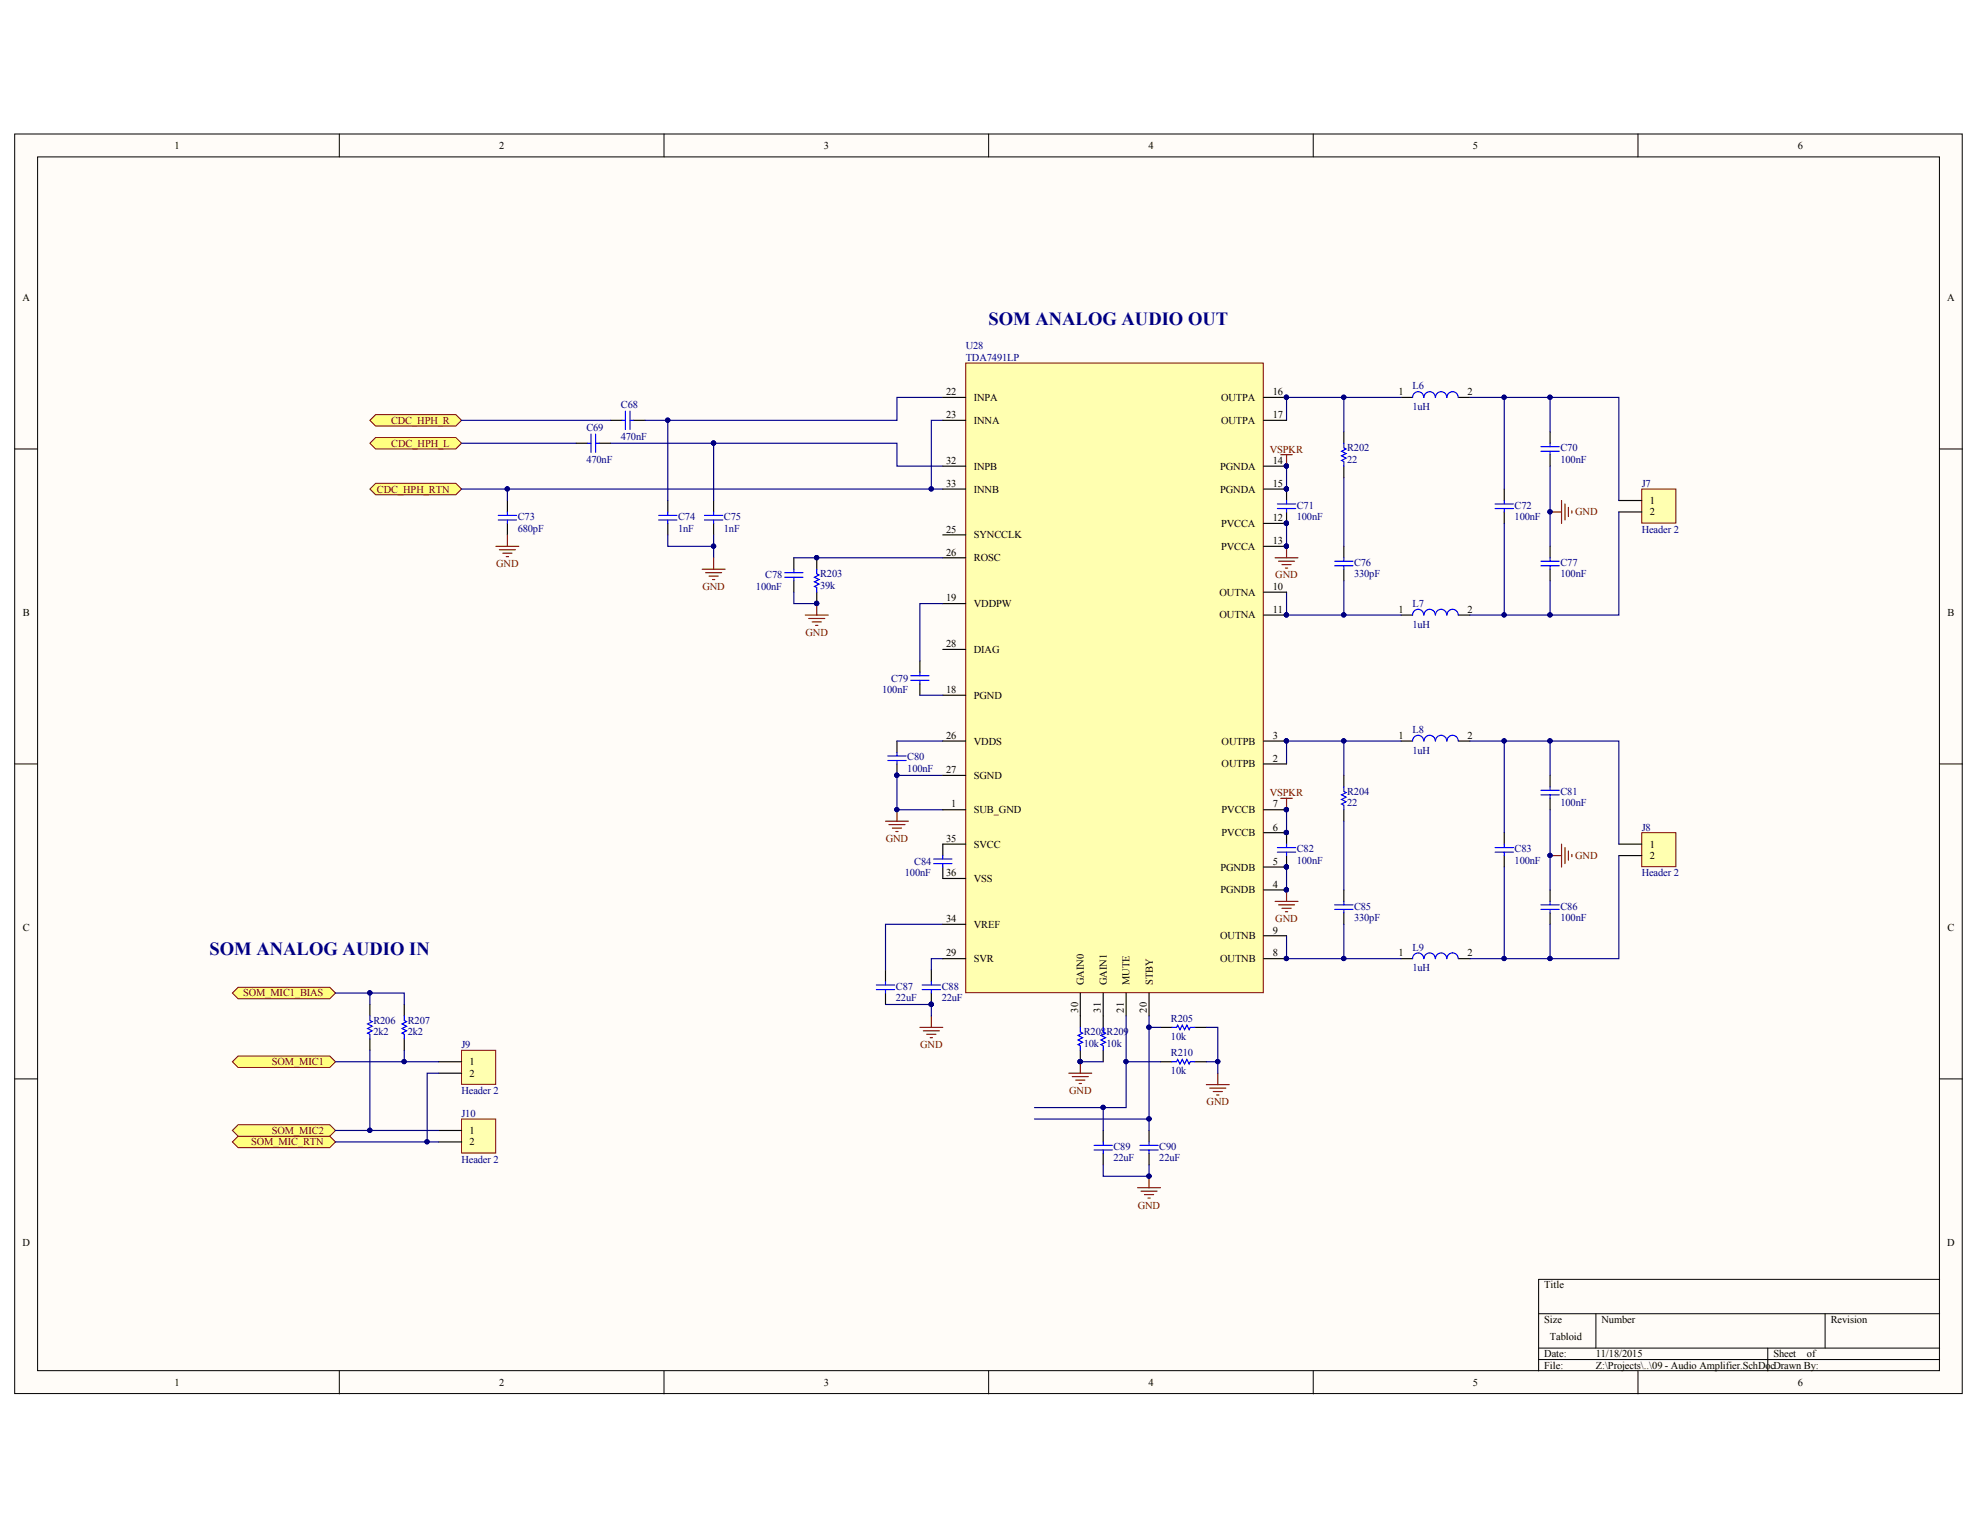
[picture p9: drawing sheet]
<svg xmlns="http://www.w3.org/2000/svg" width="279mm" height="216mm" viewBox="0 0 279 216" stroke-linecap="round" stroke-linejoin="round" font-family="sans-serif">
<defs><g id="words">
<g font-size="2.6" fill="#000080">
<text x="139.5" y="45.8">SOM ANALOG AUDIO OUT</text>
<text x="29.6" y="134.7">SOM ANALOG AUDIO IN</text>
</g>
<g font-size="1.5">
<text x="24.6" y="21">1</text>
<text x="70.4" y="21">2</text>
<text x="116.2" y="21">3</text>
<text x="162.1" y="21">4</text>
<text x="207.9" y="21">5</text>
<text x="253.7" y="21">6</text>
<text x="3.2" y="42.4">A</text>
<text x="274.8" y="42.4">A</text>
<text x="133.5" y="55.7">22</text>
<text x="133.5" y="59">23</text>
<text x="137.4" y="56.6">INPA</text>
<text x="137.4" y="59.8">INNA</text>
<text x="172.3" y="56.6">OUTPA</text>
<text x="172.3" y="59.8">OUTPA</text>
<text x="179.6" y="55.7">16</text>
<text x="179.6" y="59">17</text>
<text x="197.3" y="55.7">1</text>
<text x="207.1" y="55.7">2</text>
<text x="133.5" y="65.5">32</text>
<text x="179.6" y="65.5">14</text>
<text x="133.5" y="68.7">33</text>
<text x="137.4" y="66.3">INPB</text>
<text x="137.4" y="69.5">INNB</text>
<text x="172.2" y="66.3">PGNDA</text>
<text x="172.2" y="69.5">PGNDA</text>
<text x="179.6" y="68.7">15</text>
<text x="232.8" y="71.1">1</text>
<text x="133.5" y="75.1">25</text>
<text x="137.4" y="75.9">SYNCCLK</text>
<text x="172.3" y="77.6">PVCCA</text>
<text x="172.3" y="74.3">PVCCA</text>
<text x="179.6" y="76.8">13</text>
<text x="179.6" y="73.5">12</text>
<text x="232.8" y="72.7">2</text>
<text x="133.5" y="78.4">26</text>
<text x="137.4" y="79.2">ROSC</text>
<text x="179.6" y="83.3">10</text>
<text x="3.2" y="86.9">B</text>
<text x="133.5" y="84.9">19</text>
<text x="137.4" y="85.7">VDDPW</text>
<text x="172.1" y="87.3">OUTNA</text>
<text x="172.1" y="84.1">OUTNA</text>
<text x="179.6" y="86.5">11</text>
<text x="197.3" y="86.5">1</text>
<text x="207.1" y="86.5">2</text>
<text x="274.8" y="86.9">B</text>
<text x="133.5" y="91.3">28</text>
<text x="137.4" y="92.1">DIAG</text>
<text x="133.5" y="97.8">18</text>
<text x="137.4" y="98.6">PGND</text>
<text x="133.5" y="104.3">26</text>
<text x="137.4" y="105.1">VDDS</text>
<text x="172.4" y="105.1">OUTPB</text>
<text x="179.6" y="107.5">2</text>
<text x="179.6" y="104.3">3</text>
<text x="197.3" y="104.3">1</text>
<text x="207.1" y="104.3">2</text>
<text x="133.5" y="109.1">27</text>
<text x="134.2" y="113.9">1</text>
<text x="137.4" y="109.9">SGND</text>
<text x="172.4" y="108.3">OUTPB</text>
<text x="179.6" y="113.9">7</text>
<text x="133.5" y="118.8">35</text>
<text x="137.4" y="114.7">SUB_GND</text>
<text x="137.4" y="119.6">SVCC</text>
<text x="172.4" y="118">PVCCB</text>
<text x="172.4" y="114.7">PVCCB</text>
<text x="179.6" y="117.2">6</text>
<text x="232.8" y="119.6">1</text>
<text x="133.5" y="123.7">36</text>
<text x="137.4" y="124.5">VSS</text>
<text x="172.2" y="122.9">PGNDB</text>
<text x="179.6" y="125.3">4</text>
<text x="179.6" y="122">5</text>
<text x="232.8" y="121.2">2</text>
<text x="3.2" y="131.3">C</text>
<text x="133.5" y="130.1">34</text>
<text x="137.4" y="130.9">VREF</text>
<text x="172.2" y="126.1">PGNDB</text>
<text x="179.6" y="131.7">9</text>
<text x="274.8" y="131.3">C</text>
<text x="133.5" y="134.9">29</text>
<text x="137.4" y="135.8">SVR</text>
<text x="172.2" y="135.8">OUTNB</text>
<text x="172.2" y="132.5">OUTNB</text>
<text x="179.6" y="134.9">8</text>
<text x="197.3" y="134.9">1</text>
<text x="207.1" y="134.9">2</text>
<text x="152.1" y="142.9" transform="rotate(-90 152.1 142.9)">30</text>
<text x="152.9" y="139" transform="rotate(-90 152.9 139)">GAIN0</text>
<text x="155.3" y="142.9" transform="rotate(-90 155.3 142.9)">31</text>
<text x="156.2" y="139" transform="rotate(-90 156.2 139)">GAIN1</text>
<text x="158.6" y="142.9" transform="rotate(-90 158.6 142.9)">21</text>
<text x="159.4" y="139" transform="rotate(-90 159.4 139)">MUTE</text>
<text x="161.8" y="142.9" transform="rotate(-90 161.8 142.9)">20</text>
<text x="162.7" y="139" transform="rotate(-90 162.7 139)">STBY</text>
<text x="66.3" y="150.3">1</text>
<text x="66.3" y="151.9">2</text>
<text x="66.3" y="160">1</text>
<text x="66.3" y="161.6">2</text>
<text x="3.2" y="175.8">D</text>
<text x="274.8" y="175.8">D</text>
<text x="217.9" y="181.8">Title</text>
<text x="217.9" y="186.7">Size</text>
<text x="217.9" y="191.5">Date:</text>
<text x="218.7" y="189.1">Tabloid</text>
<text x="225.2" y="191.5">11/18/2015</text>
<text x="226" y="186.7">Number</text>
<text x="250.3" y="191.5">Sheet</text>
<text x="255" y="191.5">of</text>
<text x="258.3" y="186.7">Revision</text>
<text x="24.6" y="195.6">1</text>
<text x="70.4" y="195.6">2</text>
<text x="116.2" y="195.6">3</text>
<text x="162.1" y="195.6">4</text>
<text x="207.9" y="195.6">5</text>
<text x="217.9" y="193.1">File:</text>
<text x="225.2" y="193.1">Z:\Projects\..\09 - Audio Amplifier.SchDo</text>
<text x="249.8" y="193.1">cDrawn By:</text>
<text x="253.7" y="195.6">6</text>
</g>
<g font-size="1.5" fill="#000080">
<text x="136.3" y="49.3">U28</text>
<text x="136.3" y="50.9">TDA7491LP</text>
<text x="87.6" y="57.6">C68</text>
<text x="199.3" y="54.9">L6</text>
<text x="199.3" y="57.9">1uH</text>
<text x="82.7" y="65.3">470nF</text>
<text x="82.7" y="60.8">C69</text>
<text x="87.6" y="62.1">470nF</text>
<text x="190.1" y="65.3">22</text>
<text x="190.1" y="63.7">R202</text>
<text x="220.2" y="65.3">100nF</text>
<text x="220.2" y="63.7">C70</text>
<text x="183" y="71.8">C71</text>
<text x="213.7" y="71.8">C72</text>
<text x="231.7" y="68.7">J7</text>
<text x="73.1" y="75">680pF</text>
<text x="73.1" y="73.4">C73</text>
<text x="95.7" y="75">1nF</text>
<text x="95.7" y="73.4">C74</text>
<text x="102.2" y="75">1nF</text>
<text x="102.2" y="73.4">C75</text>
<text x="183" y="73.4">100nF</text>
<text x="213.7" y="73.4">100nF</text>
<text x="231.7" y="75.1">Header 2</text>
<text x="106.7" y="83.3">100nF</text>
<text x="108" y="81.6">C78</text>
<text x="115.7" y="83.1">39k</text>
<text x="115.7" y="81.4">R203</text>
<text x="191.1" y="81.4">330pF</text>
<text x="191.1" y="79.8">C76</text>
<text x="220.2" y="81.4">100nF</text>
<text x="220.2" y="79.8">C77</text>
<text x="199.3" y="85.7">L7</text>
<text x="199.3" y="88.6">1uH</text>
<text x="124.5" y="97.8">100nF</text>
<text x="125.7" y="96.2">C79</text>
<text x="128" y="107.3">C80</text>
<text x="199.3" y="103.5">L8</text>
<text x="199.3" y="106.3">1uH</text>
<text x="128" y="109">100nF</text>
<text x="190.1" y="113.8">22</text>
<text x="190.1" y="112.2">R204</text>
<text x="220.2" y="113.8">100nF</text>
<text x="220.2" y="112.2">C81</text>
<text x="231.7" y="117.2">J8</text>
<text x="127.7" y="123.7">100nF</text>
<text x="129" y="122">C84</text>
<text x="183" y="121.9">100nF</text>
<text x="183" y="120.2">C82</text>
<text x="213.7" y="121.9">100nF</text>
<text x="213.7" y="120.2">C83</text>
<text x="231.7" y="123.7">Header 2</text>
<text x="191.1" y="130">330pF</text>
<text x="191.1" y="128.4">C85</text>
<text x="220.2" y="130">100nF</text>
<text x="220.2" y="128.4">C86</text>
<text x="199.3" y="134.1">L9</text>
<text x="199.3" y="137.1">1uH</text>
<text x="126.4" y="141.2">22uF</text>
<text x="126.4" y="139.6">C87</text>
<text x="132.9" y="141.2">22uF</text>
<text x="132.9" y="139.6">C88</text>
<text x="52.7" y="146.1">2k2</text>
<text x="52.7" y="144.5">R206</text>
<text x="57.5" y="146.1">2k2</text>
<text x="57.5" y="144.5">R207</text>
<text x="65.1" y="147.9">J9</text>
<text x="152.9" y="147.7">10k 10k</text>
<text x="152.9" y="146.1">R208R209</text>
<text x="165.2" y="146.7">10k</text>
<text x="165.2" y="144.2">R205</text>
<text x="165.2" y="149">R210</text>
<text x="65.1" y="154.3">Header 2</text>
<text x="165.2" y="151.6">10k</text>
<text x="65.1" y="157.6">J10</text>
<text x="65.1" y="164.1">Header 2</text>
<text x="157.1" y="163.9">22uF</text>
<text x="157.1" y="162.3">C89</text>
<text x="163.6" y="163.9">22uF</text>
<text x="163.6" y="162.3">C90</text>
</g>
<g font-size="1.5" fill="#800000">
<text x="55.2" y="59.8">CDC_HPH_R</text>
<text x="55.2" y="63.1">CDC_HPH_L</text>
<text x="179.2" y="63.9">VSPKR</text>
<text x="53.2" y="69.5">CDC_HPH_RTN</text>
<text x="222.3" y="72.7">GND</text>
<text x="70" y="80">GND</text>
<text x="99.1" y="83.3">GND</text>
<text x="179.9" y="81.6">GND</text>
<text x="113.7" y="89.7">GND</text>
<text x="179.2" y="112.3">VSPKR</text>
<text x="125" y="118.8">GND</text>
<text x="222.3" y="121.2">GND</text>
<text x="179.9" y="130.1">GND</text>
<text x="34.3" y="140.6">SOM_MIC1_BIAS</text>
<text x="129.8" y="147.9">GND</text>
<text x="38.3" y="150.3">SOM_MIC1</text>
<text x="150.9" y="154.3">GND</text>
<text x="170.3" y="156">GND</text>
<text x="35.4" y="161.6">SOM_MIC_RTN</text>
<text x="38.3" y="160">SOM_MIC2</text>
<text x="160.5" y="170.5">GND</text>
</g>
</g></defs>
<g fill="#fffcf8" stroke="#000" stroke-width=".14">
<path d="M2.1 18.9h274.8v177.7h-274.8z"/>
<path d="M5.3 22.1h268.4v171.3h-268.4z"/>
</g>
<g fill="none" stroke="#000" stroke-width=".14">
<path d="M47.9 18.9v3.2M93.7 18.9v3.2M139.5 18.9v3.2M185.3 18.9v3.2M231.1 18.9v3.2M2.1 63.4h3.2M273.7 63.4h3.2M2.1 107.8h3.2M273.7 107.8h3.2M2.1 152.2h3.2M273.7 152.2h3.2M47.9 193.5v3.2"/>
<path d="M93.7 193.5v3.2M139.5 193.5v3.2M185.3 193.5v3.2M217.1 185.4h56.6M217.1 190.2h56.6M217.1 191.8h56.6M225.2 185.4v4.8M231.1 193.5v3.2M249.5 190.2v3.3M257.5 185.4v4.8M273.7 180.5h-56.6v13"/>
</g>
<path d="M65.1 148.2h4.8v4.8h-4.8z" fill="#ffffb0" stroke="#800000" stroke-width=".14"/>
<path d="M61.9 149.8h3.2M61.9 151.4h3.2" fill="none" stroke="#000" stroke-width=".16"/>
<g fill="#ffff80" stroke="#800000" stroke-width=".14">
<path d="M52.2 62.5l.8-.8h11.3l.8 .8-.8 .9h-11.3z" fill-rule="evenodd"/>
<path d="M52.2 69l.8-.8h11.3l.8 .8-.8 .8h-11.3z" fill-rule="evenodd"/>
<path d="M52.2 59.3l.8-.8h11.3l.8 .8-.8 .8h-11.3z" fill-rule="evenodd"/>
<path d="M32.8 140.1l.8-.8h12.9l.8 .8-.8 .8h-12.9z" fill-rule="evenodd"/>
<path d="M32.8 149.8l.8-.8h12.9l.8 .8-.8 .8h-12.9z" fill-rule="evenodd"/>
<path d="M32.8 161.1l.8-.8h12.9l.8 .8-.8 .8h-12.9z" fill-rule="evenodd"/>
<path d="M32.8 159.5l.8-.8h12.9l.8 .8-.8 .8h-12.9z" fill-rule="evenodd"/>
</g>
<path d="M65.1 157.9h4.8v4.8h-4.8z" fill="#ffffb0" stroke="#800000" stroke-width=".14"/>
<path d="M71.6 70.6v1.6M71.6 73.9v1.6M52.2 141.7v1.7M52.2 146.6v1.6M57 141.7v1.7M57 146.6v1.6M61.9 159.5h3.2M61.9 161.1h3.2" fill="none" stroke="#000" stroke-width=".16"/>
<path d="M133 59.3h-1.6v9.7h1.6M65.1 69h66.3M71.6 69v1.6M47.3 159.5h14.6M47.3 149.8h14.6M47.3 140.1h9.7v1.6M52.2 140.1v1.6M52.2 148.2v11.3M57 148.2v1.6M61.9 151.4h-1.6v9.7h1.6M47.3 161.1h13" fill="none" stroke="#000080" stroke-width=".16"/>
<g fill="#000080" stroke="#000080" stroke-width=".14">
<circle cx="60.3" cy="161.1" r=".3"/>
<circle cx="52.2" cy="159.5" r=".3"/>
<circle cx="57" cy="149.8" r=".3"/>
<circle cx="52.2" cy="140.1" r=".3"/>
<circle cx="131.4" cy="69" r=".3"/>
<circle cx="71.6" cy="69" r=".3"/>
</g>
<path d="M70.3 72.7h2.6M70.3 73.4h2.6M71.6 72.2v.5M71.6 73.4v.5M52.2 143.4v.6l.3 .2-.6 .3 .6 .3-.6 .3 .6 .4-.6 .3 .3 .1v.7M57 143.4v.6l.4 .2-.7 .3 .7 .3-.7 .3 .7 .4-.7 .3 .3 .1v.7" fill="none" stroke="#00f" stroke-width=".16"/>
<path d="M70 77.1h3.2M70.5 77.6h2.2M71 78.1h1.2M71.4 78.5h.4M71.6 75.5v1.6" fill="none" stroke="#800000" stroke-width=".16"/>
<path d="M231.7 69h4.8v4.8h-4.8z" fill="#ffffb0" stroke="#800000" stroke-width=".14"/>
<g fill="none" stroke="#000" stroke-width=".16">
<path d="M197.7 56.1h1.6M205.8 56.1h1.6M181.5 69v1.6M181.5 72.2v1.7M189.6 60.9v1.6M189.6 65.8v1.6M189.6 77.1v1.6M212.3 69v1.6M212.3 72.2v1.7M218.7 60.9v1.6M218.7 64.2v1.6M218.7 77.1v1.6"/>
<path d="M228.4 70.6h3.3M228.4 72.2h3.3M189.6 80.3v1.6M197.7 86.8h1.6M205.8 86.8h1.6M218.7 80.3v1.6"/>
</g>
<g fill="none" stroke="#00f" stroke-width=".16">
<path d="M200.9 56.1a.78 .78 0 0 0-.8-.8 .78 .78 0 0 0-.8 .8M202.5 56.1a.79 .79 0 0 0-.8-.8 .79 .79 0 0 0-.8 .8M204.1 56.1a.79 .79 0 0 0-.7-.8 .79 .79 0 0 0-.8 .8M205.8 56.1a.79 .79 0 0 0-.8-.8 .79 .79 0 0 0-.8 .8M180.3 71.1h2.5M180.3 71.8h2.5M181.5 70.6v.5M181.5 71.8v.4M188.3 79.2h2.6M188.3 79.8h2.6M189.6 62.5v.7l.4 .2-.7 .3 .7 .3-.7 .3 .7 .3-.7 .4 .3 .1v.7M189.6 78.7v.5"/>
<path d="M189.6 79.8v.5M211 71.1h2.6M211 71.8h2.6M212.3 70.6v.5M212.3 71.8v.4M217.4 79.2h2.6M217.4 79.8h2.6M217.4 63h2.6M217.4 63.7h2.6M218.7 62.5v.5M218.7 63.7v.5M218.7 78.7v.5"/>
<path d="M218.7 79.8v.5M200.9 86.8a.78 .78 0 0 0-.8-.8 .78 .78 0 0 0-.8 .8M202.5 86.8a.79 .79 0 0 0-.8-.8 .79 .79 0 0 0-.8 .8M204.1 86.8a.79 .79 0 0 0-.7-.8 .79 .79 0 0 0-.8 .8M205.8 86.8a.79 .79 0 0 0-.8-.8 .79 .79 0 0 0-.8 .8"/>
</g>
<path d="M189.6 56.1v4.8M207.4 56.1h4.9v12.9M212.3 56.1h6.4v4.8M218.7 56.1h9.7v14.5M181.5 65.8v3.2M181.5 73.9v3.2M189.6 67.4v9.7M212.3 73.9v12.9h-4.9M218.7 65.8v11.3M228.4 72.2v14.6h-9.7M189.6 81.9v4.9M218.7 81.9v4.9h-6.4" fill="none" stroke="#000080" stroke-width=".16"/>
<g fill="#000080" stroke="#000080" stroke-width=".14">
<circle cx="181.5" cy="77.1" r=".3"/>
<circle cx="181.5" cy="73.8" r=".3"/>
<circle cx="181.5" cy="65.8" r=".3"/>
<circle cx="181.5" cy="69" r=".3"/>
<circle cx="189.6" cy="56.1" r=".3"/>
<circle cx="189.6" cy="86.8" r=".3"/>
<circle cx="212.2" cy="86.8" r=".3"/>
<circle cx="212.2" cy="56.1" r=".3"/>
<circle cx="218.7" cy="72.2" r=".3"/>
<circle cx="218.7" cy="56.1" r=".3"/>
<circle cx="218.7" cy="86.8" r=".3"/>
</g>
<path d="M218.7 72.2h1.7M220.4 70.6v3.3M220.8 71.1v2.3M221.3 71.6v1.3M221.8 72.1v.3" fill="none" stroke="#800000" stroke-width=".16"/>
<path d="M231.7 117.5h4.8v4.8h-4.8z" fill="#ffffb0" stroke="#800000" stroke-width=".14"/>
<g fill="none" stroke="#000" stroke-width=".16">
<path d="M86.1 59.3h1.7M89.4 59.3h1.6M81.3 62.5h1.6M84.5 62.5h1.6M94.2 70.6v1.6M94.2 73.9v1.6M100.7 70.6v1.6M100.7 73.9v1.6M126.6 104.6v1.6M126.6 107.8v1.6M133 119.1v1.6M181.5 117.5v1.6"/>
<path d="M189.6 109.4v1.6M189.6 114.3v1.6M197.7 104.6h1.6M205.8 104.6h1.6M212.3 117.5v1.6M218.7 109.4v1.6M218.7 112.7v1.6M228.4 119.1h3.3M125 136.9v1.6M131.4 136.9v1.6M133 122.3v1.7M181.5 120.7v1.6"/>
<path d="M189.6 125.6v1.6M189.6 128.8v1.6M197.7 135.3h1.6M205.8 135.3h1.6M212.3 120.7v1.6M218.7 125.6v1.6M218.7 128.8v1.6M228.4 120.7h3.3M125 140.1v1.6M131.4 140.1v1.6"/>
</g>
<g fill="none" stroke="#00f" stroke-width=".16">
<path d="M87.8 59.3h.5M88.3 58v2.6M88.9 58v2.6M88.9 59.3h.5M82.9 62.5h.5M83.4 61.3v2.5M84 61.3v2.5M84 62.5h.5M92.9 72.7h2.6M92.9 73.4h2.6M94.2 72.2v.5M94.2 73.4v.5"/>
<path d="M99.4 72.7h2.6M99.4 73.4h2.6M100.7 72.2v.5M100.7 73.4v.5M125.3 107.3h2.6M125.3 106.7h2.6M126.6 106.2v.5M126.6 107.3v.5M180.3 119.6h2.5M181.5 119.1v.5M189.6 111v.7l.4 .1-.7 .4 .7 .3-.7 .3 .7 .3-.7 .4 .3 .1v.7M200.9 104.6a.78 .78 0 0 0-.8-.8 .78 .78 0 0 0-.8 .8"/>
<path d="M202.5 104.6a.79 .79 0 0 0-.8-.8 .79 .79 0 0 0-.8 .8M204.1 104.6a.79 .79 0 0 0-.7-.8 .79 .79 0 0 0-.8 .8M205.8 104.6a.79 .79 0 0 0-.8-.8 .79 .79 0 0 0-.8 .8M211 119.6h2.6M212.3 119.1v.5M217.4 111.5h2.6M217.4 112.2h2.6M218.7 111v.5M218.7 112.2v.5M123.7 139h2.5M123.7 139.6h2.5M125 138.5v.5"/>
<path d="M125 139.6v.5M130.1 139h2.6M130.1 139.6h2.6M131.4 138.5v.5M131.4 139.6v.5M131.7 121.2h2.6M131.7 121.9h2.6M133 120.7v.5M133 121.9v.4M180.3 120.2h2.5M181.5 120.2v.5M188.3 127.7h2.6"/>
<path d="M188.3 128.3h2.6M189.6 127.2v.5M189.6 128.3v.5M200.9 135.3a.78 .78 0 0 0-.8-.8 .78 .78 0 0 0-.8 .8M202.5 135.3a.79 .79 0 0 0-.8-.8 .79 .79 0 0 0-.8 .8M204.1 135.3a.79 .79 0 0 0-.7-.8 .79 .79 0 0 0-.8 .8M205.8 135.3a.79 .79 0 0 0-.8-.8 .79 .79 0 0 0-.8 .8M211 120.2h2.6M212.3 120.2v.5M217.4 127.7h2.6M217.4 128.3h2.6M218.7 127.2v.5"/>
<path d="M218.7 128.3v.5"/>
</g>
<g fill="none" stroke="#000080" stroke-width=".16">
<path d="M65.1 59.3h21M91 59.3h3.2v11.3M133 56.1h-6.4v3.2h-32.4M197.7 56.1h-16.2v3.2M65.1 62.5h16.2M86.1 62.5h14.6M94.2 75.5v1.6h6.5v-1.6M100.7 62.5h25.9v3.3h6.4M100.7 62.5v8.1M100.7 77.1v1.6M181.5 83.6v3.2h16.2M126.6 104.6h6.4"/>
<path d="M133 109.4h-6.4v4.9h6.4M181.5 114.3v3.2M189.6 104.6v4.8M189.6 115.9v9.7M197.7 104.6h-16.2v3.2M207.4 104.6h4.9v12.9M212.3 104.6h6.4v4.8M218.7 114.3v11.3M218.7 104.6h9.7v14.5M133 135.3h-1.6v1.6M133 130.4h-8v6.5M181.5 132v3.3h16.2"/>
<path d="M181.5 122.3v3.3M189.6 130.4v4.9M212.3 122.3v13h-4.9M218.7 130.4v4.9h-6.4M228.4 120.7v14.6h-9.7M125 141.7h6.4v1.7"/>
</g>
<g fill="#000080" stroke="#000080" stroke-width=".14">
<circle cx="181.5" cy="125.6" r=".3"/>
<circle cx="181.5" cy="122.3" r=".3"/>
<circle cx="181.5" cy="114.2" r=".3"/>
<circle cx="181.5" cy="117.5" r=".3"/>
<circle cx="189.6" cy="104.5" r=".3"/>
<circle cx="189.6" cy="135.3" r=".3"/>
<circle cx="212.2" cy="135.3" r=".3"/>
<circle cx="212.2" cy="104.5" r=".3"/>
<circle cx="218.7" cy="120.7" r=".3"/>
<circle cx="218.7" cy="104.5" r=".3"/>
<circle cx="218.7" cy="135.3" r=".3"/>
<circle cx="131.4" cy="141.7" r=".3"/>
<circle cx="100.7" cy="62.5" r=".3"/>
<circle cx="100.7" cy="77.1" r=".3"/>
<circle cx="94.2" cy="59.3" r=".3"/>
<circle cx="126.5" cy="109.4" r=".3"/>
<circle cx="126.5" cy="114.2" r=".3"/>
<circle cx="181.5" cy="135.3" r=".3"/>
<circle cx="181.5" cy="104.5" r=".3"/>
<circle cx="189.6" cy="86.8" r=".3"/>
<circle cx="181.5" cy="86.8" r=".3"/>
<circle cx="181.5" cy="56.1" r=".3"/>
<circle cx="189.6" cy="56.1" r=".3"/>
</g>
<g fill="none" stroke="#800000" stroke-width=".16">
<path d="M100.7 78.7v1.6M99.1 80.3h3.2M99.6 80.8h2.2M100.1 81.3h1.2M100.5 81.8h.4M125 115.9h3.2M125.4 116.4h2.3M125.9 116.9h1.3M126.4 117.3h.3M126.6 114.3v1.6M220.4 119.1v3.2M220.8 119.6v2.3"/>
<path d="M218.7 120.7h1.7M221.3 120.1v1.3M221.8 120.6v.3M129.8 145h3.2M130.3 145.5h2.3M130.8 145.9h1.3M131.3 146.4h.3M131.4 143.4v1.6"/>
</g>
<path d="M136.3 51.2h42v88.9h-42z" fill="#ffffb0" stroke="#800000" stroke-width=".14"/>
<g fill="none" stroke="#000" stroke-width=".16">
<path d="M133 56.1h3.3M133 59.3h3.3M178.3 56.1h3.2M178.3 59.3h3.2M112 78.7v1.6M115.3 78.7v1.6M133 75.5h3.3M133 78.7h3.3M133 65.8h3.3M133 69h3.3M178.3 65.8h3.2M178.3 69h3.2"/>
<path d="M178.3 77.1h3.2M178.3 73.9h3.2M112 81.9v1.7M115.3 83.6v1.6M129.8 93.3v1.6M129.8 96.5v1.6M133 91.6h3.3M133 85.2h3.3M133 98.1h3.3M178.3 86.8h3.2M178.3 83.6h3.2M133 114.3h3.3"/>
<path d="M133 109.4h3.3M133 104.6h3.3M133 119.1h3.3M178.3 114.3h3.2M178.3 104.6h3.2M178.3 117.5h3.2M178.3 107.8h3.2M133 124h3.3M133 135.3h3.3M133 130.4h3.3M178.3 135.3h3.2M178.3 132h3.2"/>
<path d="M178.3 125.6h3.2M178.3 122.3h3.2M152.4 140.1v4.9M152.4 148.2v1.6M155.7 140.1v4.9M155.7 148.2v1.6M155.7 159.5v1.6M158.9 140.1v3.3M162.1 140.1v3.3M162.1 159.5v1.6M163.8 145h1.6M163.8 149.8h1.6"/>
<path d="M168.6 145h1.6M168.6 149.8h1.6M155.7 162.8v1.6M162.1 162.8v1.6"/>
</g>
<g fill="#000080" stroke="#000080" stroke-width=".14">
<circle cx="181.5" cy="135.3" r=".3"/>
<circle cx="181.5" cy="125.6" r=".3"/>
<circle cx="181.5" cy="122.3" r=".3"/>
<circle cx="181.5" cy="117.5" r=".3"/>
<circle cx="181.5" cy="114.2" r=".3"/>
<circle cx="181.5" cy="104.5" r=".3"/>
<circle cx="181.5" cy="86.8" r=".3"/>
<circle cx="181.5" cy="77.1" r=".3"/>
<circle cx="181.5" cy="73.8" r=".3"/>
<circle cx="181.5" cy="65.8" r=".3"/>
<circle cx="181.5" cy="69" r=".3"/>
<circle cx="181.5" cy="56.1" r=".3"/>
<circle cx="152.4" cy="149.8" r=".3"/>
<circle cx="158.9" cy="149.8" r=".3"/>
<circle cx="162.1" cy="145" r=".3"/>
<circle cx="171.8" cy="149.8" r=".3"/>
<circle cx="115.2" cy="78.7" r=".3"/>
<circle cx="115.2" cy="85.2" r=".3"/>
<circle cx="162.1" cy="157.9" r=".3"/>
<circle cx="155.7" cy="156.3" r=".3"/>
<circle cx="162.1" cy="166" r=".3"/>
</g>
<g fill="none" stroke="#00f" stroke-width=".16">
<path d="M110.7 80.8h2.6M110.7 81.5h2.6M112 80.3v.5M112 81.5v.4M115.3 80.3v.7l.3 .1-.7 .4 .7 .3-.7 .3 .7 .3-.7 .4 .4 .1v.7M128.5 95.4h2.6M128.5 96h2.6M129.8 94.9v.5M129.8 96v.5M152.4 145v.6l.4 .2-.7 .3 .7 .3-.7 .4 .7 .3-.7 .3 .3 .2v.6M155.7 145v.6l.3 .2-.6 .3 .6 .3-.6 .4 .6 .3-.6 .3 .3 .2v.6M165.4 145h.6l.2-.3 .3 .6 .3-.6 .4 .6 .3-.6 .3 .6 .2-.3h.6"/>
<path d="M165.4 149.8h.6l.2-.3 .3 .6 .3-.6 .4 .6 .3-.6 .3 .6 .2-.3h.6M154.4 161.6h2.6M154.4 162.3h2.6M155.7 161.1v.5M155.7 162.3v.5M160.8 161.6h2.6M160.8 162.3h2.6M162.1 161.1v.5M162.1 162.3v.5"/>
</g>
<g fill="none" stroke="#000080" stroke-width=".16">
<path d="M112 78.7h21M112 83.6v1.6h3.3M129.8 98.1h3.2M133 85.2h-3.2v8.1M152.4 149.8h3.3M155.7 156.3v3.2M158.9 143.4v12.9h-12.9M158.9 149.8h4.9M162.1 143.4v14.5h-16.1M162.1 145h1.7M162.1 157.9v1.6M170.2 145h1.6v6.4"/>
<path d="M170.2 149.8h1.6M155.7 164.4v1.6h6.4v-1.6"/>
</g>
<g fill="none" stroke="#800000" stroke-width=".16">
<path d="M179.9 78.7h3.3M180.4 79.2h2.3M180.7 64.2h1.7M180.9 79.7h1.3M181.5 64.2v1.6M181.5 77.1v1.6M113.6 86.8h3.3M114.1 87.3h2.3M114.6 87.8h1.3M115.1 88.2h.3M115.3 85.2v1.6M181.4 80.2h.3"/>
<path d="M180.7 112.7h1.7M181.5 112.7v1.6M179.9 127.2h3.3M180.4 127.7h2.3M180.9 128.2h1.3M181.4 128.7h.3M181.5 125.6v1.6M150.8 151.4h3.3M151.3 151.9h2.3M151.8 152.4h1.3M152.3 152.9h.3M152.4 149.8v1.6"/>
<path d="M170.2 153.1h3.3M170.7 153.5h2.3M171.2 154h1.3M171.7 154.5h.3M171.8 151.4v1.7M160.5 167.6h3.3M161 168.1h2.3M161.5 168.6h1.3M162 169.1h.3M162.1 166v1.6"/>
</g>
<use href="#words"/>
</svg>
